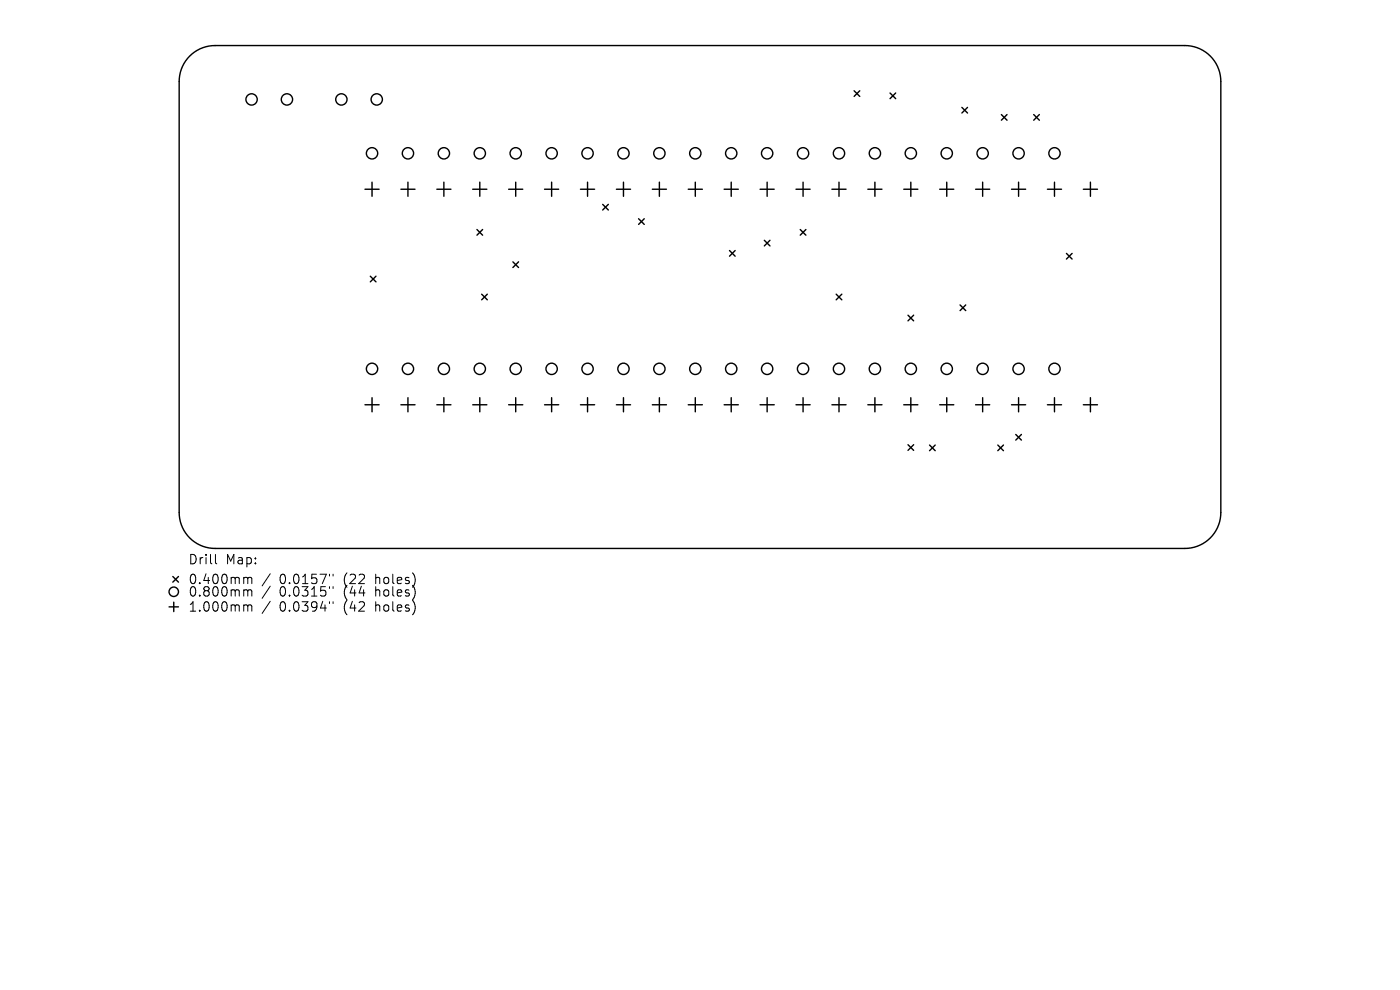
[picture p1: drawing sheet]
<svg xmlns="http://www.w3.org/2000/svg" width="297mm" height="210mm" viewBox="0 0 297 210" stroke-linecap="round" stroke-linejoin="round" font-family="sans-serif">
<defs><g id="words">
<g font-size="2.8">
<text x="39.9" y="120">Drill</text>
<text x="47.9" y="120">Map:</text>
<text x="39.9" y="124.2">0.400mm</text>
<text x="59.3" y="124.2">0.0157&quot;</text>
<text x="73" y="124.2">(22</text>
<text x="79.9" y="124.2">holes)</text>
<text x="39.9" y="126.8">0.800mm</text>
<text x="39.9" y="130">1.000mm</text>
<text x="59.3" y="126.8">0.0315&quot;</text>
<text x="59.3" y="130">0.0394&quot;</text>
<text x="73" y="126.8">(44</text>
<text x="73" y="130">(42</text>
<text x="79.9" y="126.8">holes)</text>
<text x="79.9" y="130">holes)</text>
</g>
</g></defs>
<g fill="none" stroke="#000" stroke-width=".3">
<path d="M40.2 11.9a7.6 7.6 0 0 1 5.4-2.2h205.8a7.6 7.6 0 0 1 7.6 7.6v91.4a7.6 7.6 0 0 1-7.6 7.6h-205.8a7.6 7.6 0 0 1-7.6-7.6v-91.4a7.6 7.6 0 0 1 2.2-5.4zM181.2 19.3l1.2 1.2M182.4 19.3l-1.2 1.2M188.8 19.7l1.2 1.2M190 19.7l-1.2 1.2M78.9 38.6v3M86.5 38.6v3M94.2 38.6v3M101.8 38.6v3M109.4 38.6v3M117 38.6v3M124.6 38.6v3"/>
<path d="M132.3 38.6v3M139.9 38.6v3M147.5 38.6v3M155.1 38.6v3M162.7 38.6v3M170.4 38.6v3M178 38.6v3M185.6 38.6v3M193.2 38.6v3M200.8 38.6v3M204.1 22.8l1.2 1.2M205.3 22.8l-1.2 1.2"/>
<path d="M208.5 38.6v3M212.4 24.3l1.2 1.2M213.6 24.3l-1.2 1.2M216.1 38.6v3M219.3 24.3l1.2 1.2M220.5 24.3l-1.2 1.2M223.7 38.6v3M231.3 38.6v3M77.4 40.1h3M78.6 58.6l1.2 1.2M79.8 58.6l-1.2 1.2M85 40.1h3"/>
<path d="M92.7 40.1h3M100.3 40.1h3M101.2 48.7l1.2 1.2M102.4 48.7l-1.2 1.2M107.9 40.1h3M108.8 55.5l1.2 1.2M110 55.5l-1.2 1.2M115.5 40.1h3M123.1 40.1h3M127.9 43.4l1.2 1.2M129.1 43.4l-1.2 1.2M130.8 40.1h3"/>
<path d="M135.5 46.4l1.2 1.2M136.7 46.4l-1.2 1.2M138.4 40.1h3M146 40.1h3M153.6 40.1h3M154.8 53.1l1.2 1.2M156 53.1l-1.2 1.2M161.2 40.1h3M162.1 51l1.2 1.2M163.3 51l-1.2 1.2M168.9 40.1h3M169.8 48.7l1.2 1.2"/>
<path d="M171 48.7l-1.2 1.2M176.5 40.1h3M184.1 40.1h3M191.7 40.1h3M199.3 40.1h3M207 40.1h3M214.6 40.1h3M222.2 40.1h3M226.2 53.8l1.2 1.2M227.4 53.8l-1.2 1.2M229.8 40.1h3M102.2 62.4l1.2 1.2"/>
<path d="M103.4 62.4l-1.2 1.2M177.4 62.4l1.2 1.2M178.6 62.4l-1.2 1.2M192.6 66.9l1.2 1.2M193.8 66.9l-1.2 1.2M203.7 64.7l1.2 1.2M204.9 64.7l-1.2 1.2M77.4 85.9h3M78.9 84.4v3M85 85.9h3M86.5 84.4v3M92.7 85.9h3"/>
<path d="M94.2 84.4v3M100.3 85.9h3M101.8 84.4v3M107.9 85.9h3M109.4 84.4v3M115.5 85.9h3M117 84.4v3M123.1 85.9h3M124.6 84.4v3M130.8 85.9h3M132.3 84.4v3M138.4 85.9h3"/>
<path d="M139.9 84.4v3M146 85.9h3M147.5 84.4v3M153.6 85.9h3M155.1 84.4v3M161.2 85.9h3M162.7 84.4v3M168.9 85.9h3M170.4 84.4v3M176.5 85.9h3M178 84.4v3M184.1 85.9h3"/>
<path d="M185.6 84.4v3M191.7 85.9h3M192.6 94.3l1.2 1.2M193.2 84.4v3M193.8 94.3l-1.2 1.2M197.2 94.4l1.2 1.2M198.4 94.4l-1.2 1.2M199.3 85.9h3M200.8 84.4v3M207 85.9h3M208.5 84.4v3M211.7 94.4l1.2 1.2"/>
<path d="M212.9 94.4l-1.2 1.2M214.6 85.9h3M215.5 92.2l1.2 1.2M216.1 84.4v3M216.7 92.2l-1.2 1.2M222.2 85.9h3M223.7 84.4v3M229.8 85.9h3M231.3 84.4v3M35.9 128.7h2M36.7 122.3l1.2 1.2M36.9 127.7v2"/>
<path d="M37.9 122.3l-1.2 1.2"/>
<circle cx="53.4" cy="21.1" r="1.2"/>
<circle cx="60.9" cy="21.1" r="1.2"/>
<circle cx="72.4" cy="21.1" r="1.2"/>
<circle cx="78.9" cy="32.5" r="1.2"/>
<circle cx="79.9" cy="21.1" r="1.2"/>
<circle cx="86.5" cy="32.5" r="1.2"/>
<circle cx="94.2" cy="32.5" r="1.2"/>
<circle cx="101.8" cy="32.5" r="1.2"/>
<circle cx="109.4" cy="32.5" r="1.2"/>
<circle cx="117" cy="32.5" r="1.2"/>
<circle cx="124.6" cy="32.5" r="1.2"/>
<circle cx="132.3" cy="32.5" r="1.2"/>
<circle cx="139.9" cy="32.5" r="1.2"/>
<circle cx="147.5" cy="32.5" r="1.2"/>
<circle cx="155.1" cy="32.5" r="1.2"/>
<circle cx="162.7" cy="32.5" r="1.2"/>
<circle cx="170.4" cy="32.5" r="1.2"/>
<circle cx="178" cy="32.5" r="1.2"/>
<circle cx="185.6" cy="32.5" r="1.2"/>
<circle cx="193.2" cy="32.5" r="1.2"/>
<circle cx="200.8" cy="32.5" r="1.2"/>
<circle cx="208.5" cy="32.5" r="1.2"/>
<circle cx="216.1" cy="32.5" r="1.2"/>
<circle cx="223.7" cy="32.5" r="1.2"/>
<circle cx="78.9" cy="78.2" r="1.2"/>
<circle cx="86.5" cy="78.2" r="1.2"/>
<circle cx="94.2" cy="78.2" r="1.2"/>
<circle cx="101.8" cy="78.2" r="1.2"/>
<circle cx="109.4" cy="78.2" r="1.2"/>
<circle cx="117" cy="78.2" r="1.2"/>
<circle cx="124.6" cy="78.2" r="1.2"/>
<circle cx="132.3" cy="78.2" r="1.2"/>
<circle cx="139.9" cy="78.2" r="1.2"/>
<circle cx="147.5" cy="78.2" r="1.2"/>
<circle cx="155.1" cy="78.2" r="1.2"/>
<circle cx="162.7" cy="78.2" r="1.2"/>
<circle cx="170.4" cy="78.2" r="1.2"/>
<circle cx="178" cy="78.2" r="1.2"/>
<circle cx="185.6" cy="78.2" r="1.2"/>
<circle cx="193.2" cy="78.2" r="1.2"/>
<circle cx="200.8" cy="78.2" r="1.2"/>
<circle cx="208.5" cy="78.2" r="1.2"/>
<circle cx="216.1" cy="78.2" r="1.2"/>
<circle cx="223.7" cy="78.2" r="1.2"/>
<circle cx="36.9" cy="125.5" r="1"/>
</g>
<g fill="none" stroke="#000" stroke-width=".21">
<path d="M45.7 117.6v1.7l.3 .3M52 122.5l.5 .1 .1 .2M52 125.1l.5 .1 .1 .2M52 128.3l.5 .1 .1 .2M52.6 122.8l.2-.3 .5 .1 .1 1.2M52.6 122.8v1M52.6 125.4v1M52.6 128.6v1M52.6 125.4l.2-.3 .5 .1 .1 1.2M52.6 128.6l.2-.3 .5 .1 .1 1.2M57.3 121.7l-1.7 2.6M57.3 124.4l-1.7 2.5"/>
<path d="M57.3 127.6l-1.7 2.5M69.9 121.8v.4M69.9 124.4v.4M69.9 127.6v.4M70.7 121.8v.4M70.7 124.4v.4M70.7 127.6v.4"/>
</g>
<use href="#words"/>
</svg>
